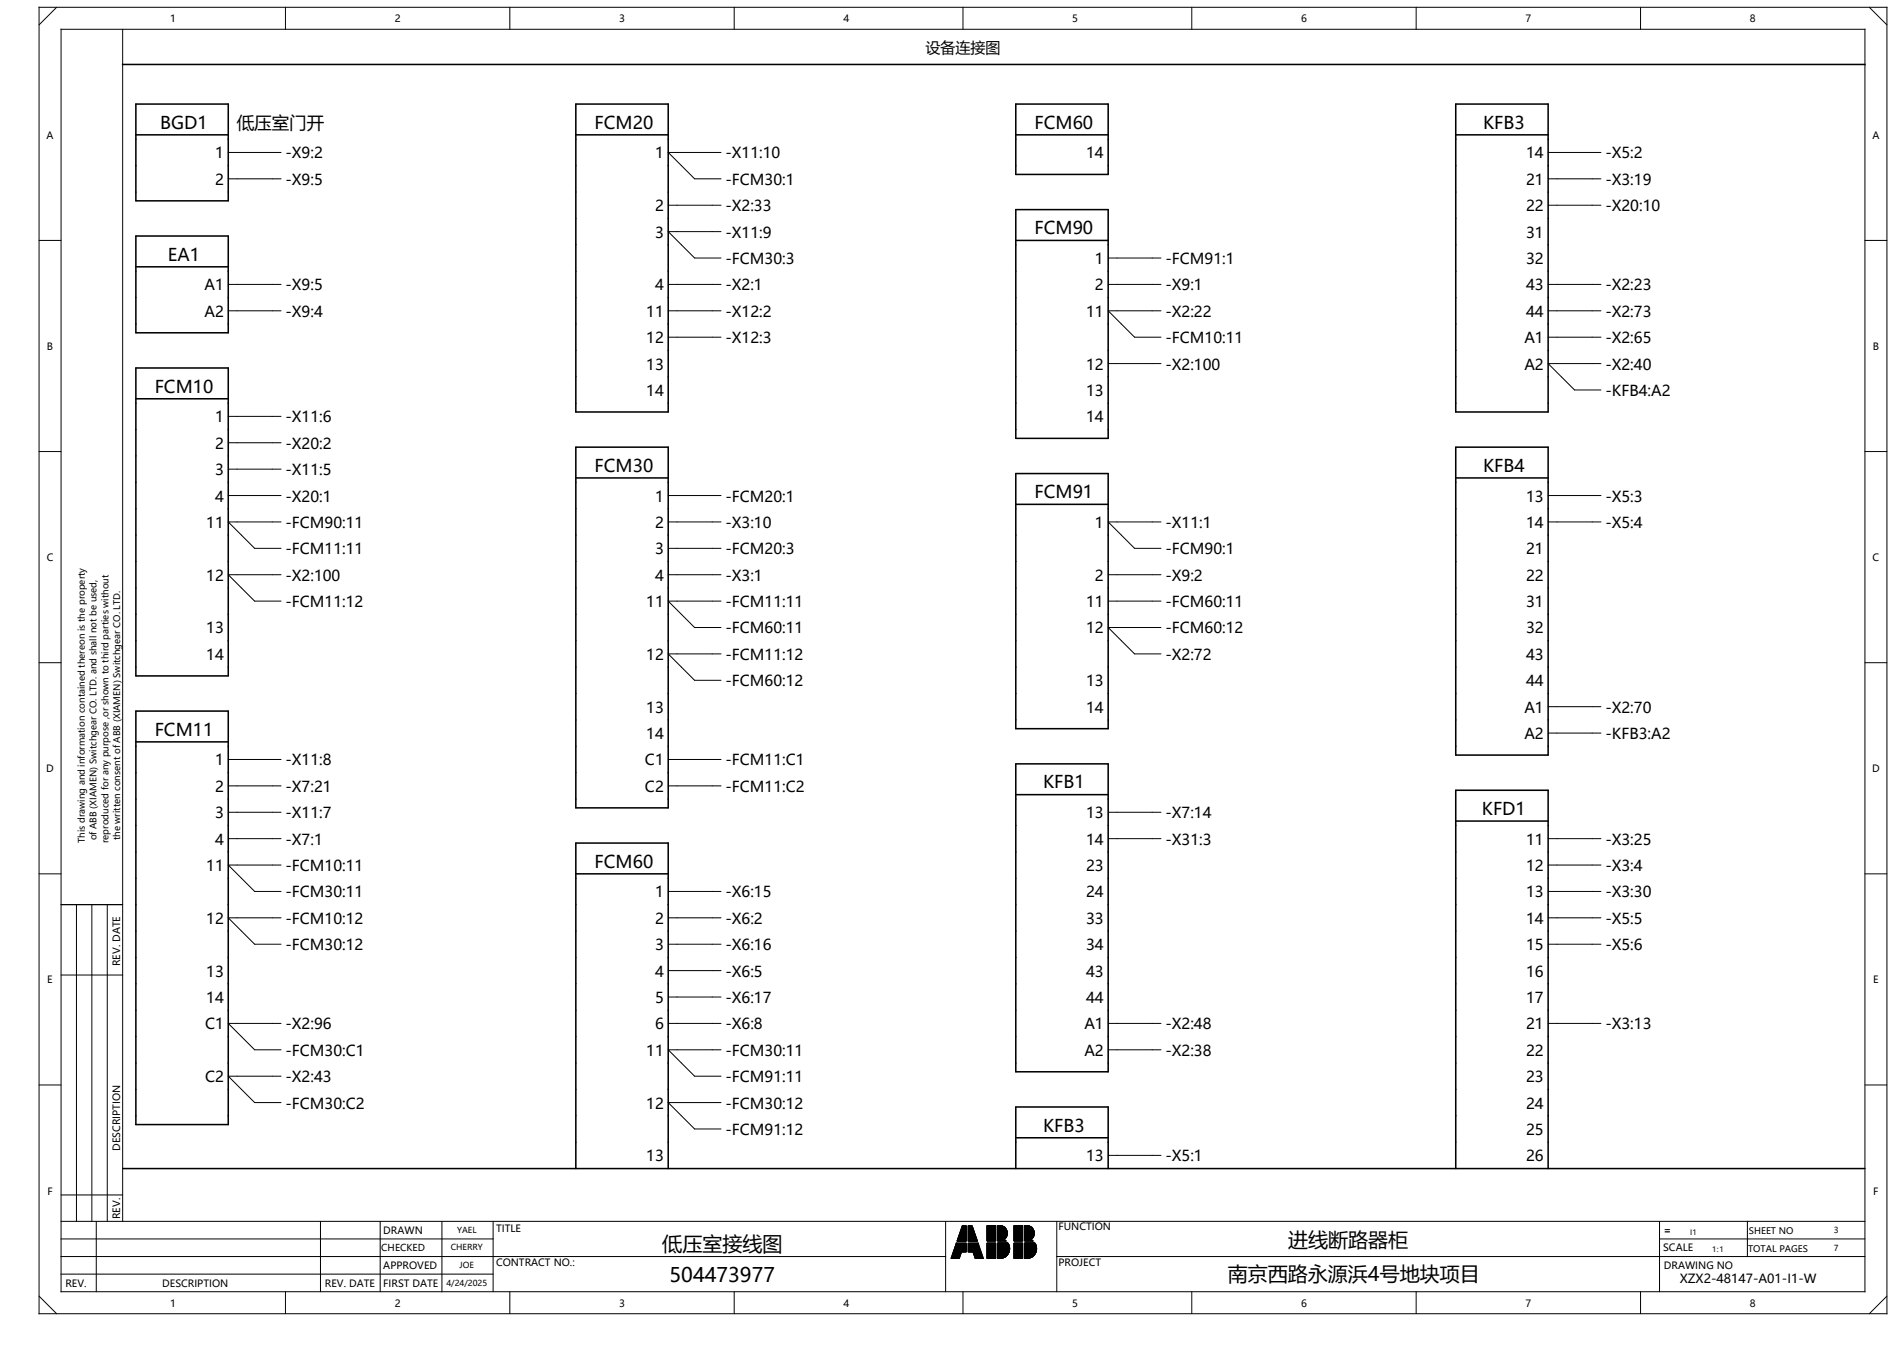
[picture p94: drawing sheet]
<svg xmlns="http://www.w3.org/2000/svg" width="297mm" height="210mm" viewBox="0 0 297 210" stroke-linecap="round" stroke-linejoin="round" font-family="sans-serif">
<defs><g id="words">
<g font-size="3.1">
<text x="103.3" y="195.2">低压室接线图</text>
<text x="201" y="194.5">进线断路器柜</text>
<text x="104.4" y="200">504473977</text>
<text x="191.5" y="199.9">南京西路永源浜4号地块项目</text>
</g>
<g font-size="2.7">
<text x="25" y="20.1">BGD1</text>
<text x="36.9" y="20.1">低压室门开</text>
<text x="92.8" y="20.1">FCM20</text>
<text x="161.4" y="20.1">FCM60</text>
<text x="231.3" y="20.1">KFB3</text>
<text x="26.2" y="40.7">EA1</text>
<text x="161.4" y="36.5">FCM90</text>
<text x="24.1" y="61.2">FCM10</text>
<text x="92.8" y="73.6">FCM30</text>
<text x="161.4" y="77.7">FCM91</text>
<text x="231.3" y="73.6">KFB4</text>
<text x="24.1" y="114.8">FCM11</text>
<text x="162.7" y="123">KFB1</text>
<text x="231.2" y="127.1">KFD1</text>
<text x="92.8" y="135.4">FCM60</text>
<text x="162.7" y="176.5">KFB3</text>
</g>
<g font-size="2.3">
<text x="144.4" y="8.2">设备连接图</text>
<text x="33.5" y="24.7">1</text>
<text x="33.5" y="28.8">2</text>
<text x="44.5" y="24.7">-X9:2</text>
<text x="44.5" y="28.8">-X9:5</text>
<text x="102.2" y="24.7">1</text>
<text x="113.2" y="24.7">-X11:10</text>
<text x="113.2" y="28.8">-FCM30:1</text>
<text x="169.4" y="24.7">14</text>
<text x="238.1" y="24.7">14</text>
<text x="238.1" y="28.8">21</text>
<text x="250.4" y="24.7">-X5:2</text>
<text x="250.4" y="28.8">-X3:19</text>
<text x="102.2" y="33">2</text>
<text x="113.2" y="33">-X2:33</text>
<text x="238.1" y="33">22</text>
<text x="250.4" y="33">-X20:10</text>
<text x="102.2" y="37.1">3</text>
<text x="113.2" y="37.1">-X11:9</text>
<text x="113.2" y="41.2">-FCM30:3</text>
<text x="170.8" y="41.2">1</text>
<text x="181.8" y="41.2">-FCM91:1</text>
<text x="238.1" y="37.1">31</text>
<text x="238.1" y="41.2">32</text>
<text x="31.9" y="45.3">A1</text>
<text x="44.5" y="45.3">-X9:5</text>
<text x="102.2" y="45.3">4</text>
<text x="113.2" y="45.3">-X2:1</text>
<text x="170.8" y="45.3">2</text>
<text x="181.8" y="45.3">-X9:1</text>
<text x="238.1" y="45.3">43</text>
<text x="250.4" y="45.3">-X2:23</text>
<text x="31.9" y="49.4">A2</text>
<text x="44.5" y="49.4">-X9:4</text>
<text x="100.8" y="49.4">11</text>
<text x="100.8" y="53.5">12</text>
<text x="113.2" y="49.4">-X12:2</text>
<text x="113.2" y="53.5">-X12:3</text>
<text x="169.4" y="49.4">11</text>
<text x="181.8" y="49.4">-X2:22</text>
<text x="181.8" y="53.5">-FCM10:11</text>
<text x="237.8" y="53.5">A1</text>
<text x="238.1" y="49.4">44</text>
<text x="250.4" y="49.4">-X2:73</text>
<text x="250.4" y="53.5">-X2:65</text>
<text x="100.8" y="57.7">13</text>
<text x="169.4" y="57.7">12</text>
<text x="181.8" y="57.7">-X2:100</text>
<text x="237.8" y="57.7">A2</text>
<text x="250.4" y="57.7">-X2:40</text>
<text x="33.5" y="65.9">1</text>
<text x="44.5" y="65.9">-X11:6</text>
<text x="100.8" y="61.8">14</text>
<text x="169.4" y="61.8">13</text>
<text x="169.4" y="65.9">14</text>
<text x="250.4" y="61.8">-KFB4:A2</text>
<text x="33.5" y="70">2</text>
<text x="44.5" y="70">-X20:2</text>
<text x="33.5" y="74.1">3</text>
<text x="44.5" y="74.1">-X11:5</text>
<text x="32.2" y="82.4">11</text>
<text x="33.5" y="78.2">4</text>
<text x="44.5" y="78.2">-X20:1</text>
<text x="44.5" y="82.4">-FCM90:11</text>
<text x="102.2" y="78.2">1</text>
<text x="102.2" y="82.4">2</text>
<text x="113.2" y="78.2">-FCM20:1</text>
<text x="113.2" y="82.4">-X3:10</text>
<text x="170.8" y="82.4">1</text>
<text x="181.8" y="82.4">-X11:1</text>
<text x="238.1" y="78.2">13</text>
<text x="238.1" y="82.4">14</text>
<text x="250.4" y="78.2">-X5:3</text>
<text x="250.4" y="82.4">-X5:4</text>
<text x="44.5" y="86.5">-FCM11:11</text>
<text x="102.2" y="86.5">3</text>
<text x="113.2" y="86.5">-FCM20:3</text>
<text x="181.8" y="86.5">-FCM90:1</text>
<text x="238.1" y="86.5">21</text>
<text x="32.2" y="90.6">12</text>
<text x="44.5" y="90.6">-X2:100</text>
<text x="44.5" y="94.7">-FCM11:12</text>
<text x="100.8" y="94.7">11</text>
<text x="102.2" y="90.6">4</text>
<text x="113.2" y="90.6">-X3:1</text>
<text x="113.2" y="94.7">-FCM11:11</text>
<text x="169.4" y="94.7">11</text>
<text x="170.8" y="90.6">2</text>
<text x="181.8" y="90.6">-X9:2</text>
<text x="181.8" y="94.7">-FCM60:11</text>
<text x="238.1" y="90.6">22</text>
<text x="238.1" y="94.7">31</text>
<text x="32.2" y="98.8">13</text>
<text x="113.2" y="98.8">-FCM60:11</text>
<text x="169.4" y="98.8">12</text>
<text x="181.8" y="98.8">-FCM60:12</text>
<text x="238.1" y="98.8">32</text>
<text x="32.2" y="103">14</text>
<text x="100.8" y="103">12</text>
<text x="113.2" y="103">-FCM11:12</text>
<text x="113.2" y="107.1">-FCM60:12</text>
<text x="169.4" y="107.1">13</text>
<text x="181.8" y="103">-X2:72</text>
<text x="238.1" y="103">43</text>
<text x="238.1" y="107.1">44</text>
<text x="100.8" y="111.2">13</text>
<text x="169.4" y="111.2">14</text>
<text x="237.8" y="111.2">A1</text>
<text x="250.4" y="111.2">-X2:70</text>
<text x="33.5" y="119.4">1</text>
<text x="44.5" y="119.4">-X11:8</text>
<text x="100.6" y="119.4">C1</text>
<text x="100.8" y="115.3">14</text>
<text x="113.2" y="119.4">-FCM11:C1</text>
<text x="237.8" y="115.3">A2</text>
<text x="250.4" y="115.3">-KFB3:A2</text>
<text x="33.5" y="123.5">2</text>
<text x="44.5" y="123.5">-X7:21</text>
<text x="100.6" y="123.5">C2</text>
<text x="113.2" y="123.5">-FCM11:C2</text>
<text x="33.5" y="127.7">3</text>
<text x="33.5" y="131.8">4</text>
<text x="44.5" y="127.7">-X11:7</text>
<text x="44.5" y="131.8">-X7:1</text>
<text x="169.4" y="127.7">13</text>
<text x="169.4" y="131.8">14</text>
<text x="181.8" y="127.7">-X7:14</text>
<text x="181.8" y="131.8">-X31:3</text>
<text x="238.1" y="131.8">11</text>
<text x="250.4" y="131.8">-X3:25</text>
<text x="32.2" y="135.9">11</text>
<text x="44.5" y="135.9">-FCM10:11</text>
<text x="169.4" y="135.9">23</text>
<text x="238.1" y="135.9">12</text>
<text x="250.4" y="135.9">-X3:4</text>
<text x="44.5" y="140">-FCM30:11</text>
<text x="102.2" y="140">1</text>
<text x="113.2" y="140">-X6:15</text>
<text x="169.4" y="140">24</text>
<text x="238.1" y="140">13</text>
<text x="250.4" y="140">-X3:30</text>
<text x="32.2" y="144.1">12</text>
<text x="44.5" y="144.1">-FCM10:12</text>
<text x="44.5" y="148.2">-FCM30:12</text>
<text x="102.2" y="144.1">2</text>
<text x="102.2" y="148.2">3</text>
<text x="113.2" y="144.1">-X6:2</text>
<text x="113.2" y="148.2">-X6:16</text>
<text x="169.4" y="144.1">33</text>
<text x="169.4" y="148.2">34</text>
<text x="238.1" y="144.1">14</text>
<text x="238.1" y="148.2">15</text>
<text x="250.4" y="144.1">-X5:5</text>
<text x="250.4" y="148.2">-X5:6</text>
<text x="32.2" y="152.4">13</text>
<text x="102.2" y="152.4">4</text>
<text x="113.2" y="152.4">-X6:5</text>
<text x="169.4" y="152.4">43</text>
<text x="238.1" y="152.4">16</text>
<text x="32" y="160.6">C1</text>
<text x="32.2" y="156.5">14</text>
<text x="44.5" y="160.6">-X2:96</text>
<text x="102.2" y="156.5">5</text>
<text x="102.2" y="160.6">6</text>
<text x="113.2" y="156.5">-X6:17</text>
<text x="113.2" y="160.6">-X6:8</text>
<text x="169.2" y="160.6">A1</text>
<text x="169.4" y="156.5">44</text>
<text x="181.8" y="160.6">-X2:48</text>
<text x="238.1" y="156.5">17</text>
<text x="238.1" y="160.6">21</text>
<text x="250.4" y="160.6">-X3:13</text>
<text x="44.5" y="164.7">-FCM30:C1</text>
<text x="100.8" y="164.7">11</text>
<text x="113.2" y="164.7">-FCM30:11</text>
<text x="169.2" y="164.7">A2</text>
<text x="181.8" y="164.7">-X2:38</text>
<text x="238.1" y="164.7">22</text>
<text x="32" y="168.8">C2</text>
<text x="44.5" y="168.8">-X2:43</text>
<text x="44.5" y="173">-FCM30:C2</text>
<text x="100.8" y="173">12</text>
<text x="113.2" y="168.8">-FCM91:11</text>
<text x="113.2" y="173">-FCM30:12</text>
<text x="238.1" y="168.8">23</text>
<text x="238.1" y="173">24</text>
<text x="113.2" y="177.1">-FCM91:12</text>
<text x="238.1" y="177.1">25</text>
<text x="100.8" y="181.2">13</text>
<text x="169.4" y="181.2">13</text>
<text x="181.8" y="181.2">-X5:1</text>
<text x="238.1" y="181.2">26</text>
</g>
<text font-size="2" x="262" y="200.2">XZX2-48147-A01-I1-W</text>
<g font-size="1.6">
<text x="26.6" y="3.5">1</text>
<text x="61.6" y="3.5">2</text>
<text x="96.6" y="3.5">3</text>
<text x="131.6" y="3.5">4</text>
<text x="167.3" y="3.5">5</text>
<text x="202.9" y="3.5">6</text>
<text x="237.9" y="3.5">7</text>
<text x="272.9" y="3.5">8</text>
<text x="7.3" y="21.7">A</text>
<text x="292.1" y="21.7">A</text>
<text x="7.3" y="54.6">B</text>
<text x="292.1" y="54.6">B</text>
<text x="7.3" y="87.5">C</text>
<text x="292.1" y="87.5">C</text>
<text x="7.2" y="120.5">D</text>
<text x="292" y="120.5">D</text>
<text x="7.4" y="153.4">E</text>
<text x="18.7" y="150.7" transform="rotate(-90 18.7 150.7)">REV. DATE</text>
<text x="292.2" y="153.4">E</text>
<text x="18.7" y="179.6" transform="rotate(-90 18.7 179.6)">DESCRIPTION</text>
<text x="7.4" y="186.4">F</text>
<text x="18.7" y="190.2" transform="rotate(-90 18.7 190.2)">REV.</text>
<text x="165.1" y="192">FUNCTION</text>
<text x="292.2" y="186.4">F</text>
<text x="59.8" y="192.5">DRAWN</text>
<text x="59.8" y="198">APPROVED</text>
<text x="77.4" y="192.2">TITLE</text>
<text x="77.4" y="197.5">CONTRACT NO.:</text>
<text x="165.1" y="197.5">PROJECT</text>
<text x="259.4" y="195.1">SCALE</text>
<text x="259.6" y="192.5">=</text>
<text x="10.2" y="200.8">REV.</text>
<text x="25.3" y="200.8">DESCRIPTION</text>
<text x="26.6" y="203.9">1</text>
<text x="50.7" y="200.8">REV. DATE</text>
<text x="59.8" y="200.7">FIRST DATE</text>
<text x="61.6" y="203.9">2</text>
<text x="96.6" y="203.9">3</text>
<text x="131.6" y="203.9">4</text>
<text x="167.3" y="203.9">5</text>
<text x="202.9" y="203.9">6</text>
<text x="237.9" y="203.9">7</text>
<text x="259.6" y="198">DRAWING NO</text>
<text x="272.9" y="203.9">8</text>
</g>
<text font-size="1.5" x="59.5" y="195.2">CHECKED</text>
<g font-size="1.4">
<text x="13.2" y="131.5" transform="rotate(-90 13.2 131.5)">This drawing and information contained thereon is the property</text>
<text x="15.1" y="131.1" transform="rotate(-90 15.1 131.1)">of ABB (XIAMEN) Switchgear CO. LTD. and shall not be used,</text>
<text x="16.9" y="131.5" transform="rotate(-90 16.9 131.5)">reproduced for any purpose ,or shown to third parties without</text>
<text x="18.8" y="131.1" transform="rotate(-90 18.8 131.1)">the written consent of ABB (XIAMEN) Switchgear CO. LTD.</text>
<text x="272.7" y="195.3">TOTAL PAGES</text>
<text x="272.8" y="192.5">SHEET NO</text>
</g>
<g font-size="1.3">
<text x="70.3" y="195.1">CHERRY</text>
<text x="71.3" y="192.3">YAEL</text>
<text x="71.7" y="197.8">JOE</text>
<text x="286" y="192.4">3</text>
<text x="286" y="195.2">7</text>
<text x="69.6" y="200.6">4/24/2025</text>
</g>
<g font-size="1.2">
<text x="263.7" y="192.6">I1</text>
<text x="267.1" y="195.4">1:1</text>
</g>
</g></defs>
<g fill="none" stroke="#000" stroke-width=".16">
<path d="M6.1 1.1h288.2v203.9h-288.2zM8.8 1.1l-2.7 2.8M9.5 4.6h281.4v196.9h-281.4zM19.1 4.6v186M44.5 1.1v3.5M79.5 1.1v3.5M114.5 1.1v3.5M150.2 1.1v3.5M185.9 1.1v3.5M220.9 1.1v3.5M255.9 1.1v3.5M291.6 1.1l2.7 2.8"/>
<path d="M6.1 37.5h3.4M35.6 23.8h8.2M35.6 27.9h8.2M104.2 32h8.3M112.5 23.8h-8.3l4.2 4.1h4.1M112.5 36.1h-8.3l4.2 4.2h4.1M241.5 23.8h8.2M241.5 27.9h8.2M241.5 32h8.2M290.9 37.5h3.4M35.6 44.4h8.2M35.6 48.5h8.2"/>
<path d="M104.2 44.4h8.3M104.2 48.5h8.3M104.2 52.6h8.3M172.9 44.4h8.2M172.9 40.3h8.2M172.9 56.7h8.2M181.1 48.5h-8.2l4.1 4.1h4.1M241.5 44.4h8.2M241.5 48.5h8.2M241.5 52.6h8.2M249.7 56.7h-8.2l4.1 4.1h4.1M6.1 70.5h3.4"/>
<path d="M35.6 65h8.2M35.6 69.1h8.2M35.6 73.2h8.2M35.6 77.3h8.2M104.2 77.3h8.3M241.5 77.3h8.2M290.9 70.5h3.4M43.8 81.4h-8.2l4.1 4.2h4.1M43.8 89.7h-8.2l4.1 4.1h4.1M104.2 81.4h8.3M104.2 85.6h8.3M104.2 89.7h8.3"/>
<path d="M112.5 93.8h-8.3l4.2 4.1h4.1M172.9 89.7h8.2M172.9 93.8h8.2M181.1 81.4h-8.2l4.1 4.2h4.1M181.1 97.9h-8.2l4.1 4.1h4.1M241.5 81.4h8.2M6.1 103.4h3.4M35.6 118.5h8.2M104.2 118.5h8.3M112.5 102h-8.3l4.2 4.1h4.1M241.5 110.3h8.2M241.5 114.4h8.2"/>
<path d="M290.9 103.4h3.4M6.1 136.3h3.4M35.6 122.6h8.2M35.6 126.7h8.2M35.6 130.8h8.2M43.8 135h-8.2l4.1 4.1h4.1M104.2 122.6h8.3M104.2 139.1h8.3M172.9 126.7h8.2M172.9 130.8h8.2M241.5 130.8h8.2M241.5 135h8.2"/>
<path d="M241.5 139.1h8.2M290.9 136.3h3.4M9.5 141.1h9.6M9.5 152.1h9.6M11.9 141.1v49.5M14.3 141.1v49.5M16.7 141.1v49.5M43.8 143.2h-8.2l4.1 4.1h4.1M43.8 159.7h-8.2l4.1 4.1h4.1M104.2 143.2h8.3M104.2 147.3h8.3M104.2 159.7h8.3"/>
<path d="M104.2 151.4h8.3M104.2 155.6h8.3M172.9 159.7h8.2M241.5 143.2h8.2M241.5 147.3h8.2M241.5 159.7h8.2M6.1 169.3h3.4M43.8 167.9h-8.2l4.1 4.1h4.1M112.5 163.8h-8.3l4.2 4.1h4.1M112.5 172h-8.3l4.2 4.1h4.1M172.9 163.8h8.2M290.9 169.3h3.4"/>
<path d="M9.5 198.8h67.4M9.5 196h138M9.5 193.3h67.4M9.5 190.6h281.4M9.5 186.4h9.6M15 190.6v10.9M50 190.6v10.9M59.3 190.6v10.9M68.9 190.6v11M76.9 190.6v10.9M147.5 190.6v10.9M149.2 194l-.8 2.3h1.2l.4-1"/>
<path d="M149.2 194h1.5v1.3h-.7M149.2 194l.8 1.3M150.1 191.2h.6v2.4h-1.4zM151 191.2h.6l.9 2.4h-1.5zM152.6 194l.8 2.3h-1.3l-.3-1M152.6 194h-1.6v1.3h.8M152.6 194l-.8 1.3M154 191.2h1.3v2.4h-1.3zM154 193.9h1.3v2.4h-1.3zM155.6 194h1.6M155.6 191.2h.6M155.6 192.6h1.5"/>
<path d="M155.6 191.7h1.3M155.6 191.8h1.4M155.6 191.9h1.4M155.6 192h1.5M155.6 192.1h1.5M155.6 192.2h1.5M155.6 192.3h1.5M155.6 192.7h1.5M155.6 192.8h1.5M155.6 192.8h1.4M155.6 192.9h1.4M155.6 193h1.4"/>
<path d="M155.6 193.1h1.3M155.6 191.6h1.2M155.6 191.4h.9M155.6 191.4h1M155.6 191.5h1.1M155.6 191.3h.8M155.6 193.2h1.2M155.6 195.2h1.8M155.6 194.3h1.8M155.6 194.4h1.8M155.6 194.1h1.7M155.6 194.2h1.7"/>
<path d="M155.6 194.2h1.8M155.6 193.5h1.2M155.6 194h1.7M155.6 194.5h1.8M155.6 194.5h1.9M155.6 194.6h1.9M155.6 194.7h1.9M155.6 194.8h1.9M155.6 194.9h1.9M155.6 195h1.9M155.6 195.1h1.9M155.6 195.5h1.7"/>
<path d="M155.6 195.6h1.7M155.6 195.6h1.6M155.6 195.7h1.6M155.6 195.8h1.5M155.6 195.9h1.5M155.6 195.9h1.4M155.6 196h1.3M155.6 196.1h1.2M155.6 195.3h1.8M155.6 195.4h1.8M155.6 193.3h1.2M155.6 193.3h1.1"/>
<path d="M155.6 193.4h1M155.6 193.5h1.1M155.6 196.1h1.1M155.6 196.2h1M155.6 196.3h.8M155.6 192.4h1.5M155.6 192.5h1.5M155.9 191.2a1.2 1.2 0 0 1 1.2 .9 1.2 1.2 0 0 1-.5 1.3M155.9 191.2h.1M155.9 191.2h-.3v2.4h1.3M155.9 191.2h.3M156.2 191.2l.2 .1"/>
<path d="M156.4 191.3l.1 .1M156.4 196.3h-.5M156.5 191.4h.1M156.6 193.4l.1 .1M156.6 196.2l-.2 .1M156.6 193.4l.3 .2M156.6 191.4l.1 .1M156.7 193.3l-.1 .1M156.7 193.5h.1M156.7 196.1l-.1 .1M156.7 191.5l.1 .1M156.8 193.3h-.1"/>
<path d="M156.8 191.6l.1 .1M156.8 193.5l.1 .1M156.8 196.1h-.1M156.8 193.2v.1M156.9 191.7h.1M156.9 193.1l-.1 .1M156.9 191.7l.1 .1M156.9 196l-.1 .1M156.9 193.1h.1M157 191.8v.1M157 193l-.1 .1M157 191.9h.1"/>
<path d="M157 195.9l-.1 .1M157 192.9v.1M157 191.9l.1 .1M157 192.8v.1M157.1 192v.1M157.1 192.8h-.1M157.1 195.9h-.1M157.1 192.1h.1M157.1 192.7v.1M157.1 192.1v.1M157.1 192.6v.1M157.1 192.2v.1"/>
<path d="M157.1 192.6h.1M157.1 192.3v.1M157.1 192.5v.1M157.1 192.4h.1M157.1 192.4v.1M157.1 195.8v.1M157.2 195.7l-.1 .1M157.2 193.9a1.54 1.54 0 0 1-1.3 2.4M157.2 193.9h-1.6v2.4h.3M157.2 193.9v.1M157.2 194h.1M157.2 195.6v.1"/>
<path d="M157.3 194v.1M157.3 195.6h-.1M157.3 194.1v.1M157.3 195.5v.1M157.3 194.2h.1M157.4 195.4l-.1 .1M157.4 194.2v.1M157.4 195.4h.1M157.4 194.3v.1M157.4 195.3v.1M157.4 194.4v.1M157.4 195.2v.1"/>
<path d="M157.4 194.5h.1M157.4 195.2h.1M157.5 194.5v.1M157.5 195.1l-.1 .1M157.5 194.6v.1M157.5 195v.1M157.5 194.7h.1M157.5 194.9v.1M157.5 194.7v.1M157.5 194.9h.1M157.5 194.8v.1M158.2 191.2h1.3v2.4h-1.3z"/>
<path d="M158.2 193.9h1.3v2.4h-1.3zM159.8 194h1.6M159.8 191.2h.6M159.8 192.6h1.5M159.8 191.7h1.3M159.8 191.8h1.4M159.8 191.9h1.4M159.8 192h1.5M159.8 192.1h1.5M159.8 192.2h1.5M159.8 192.3h1.5M159.8 192.7h1.5"/>
<path d="M159.8 192.8h1.5M159.8 192.8h1.4M159.8 192.9h1.4M159.8 193h1.4M159.8 193.1h1.3M159.8 191.6h1.2M159.8 191.4h.9M159.8 191.4h1M159.8 191.5h1.1M159.8 191.3h.8M159.8 193.2h1.2M159.8 195.2h1.9"/>
<path d="M159.8 195.2h1.8M159.8 194.3h1.8M159.8 194.4h1.8M159.8 194.1h1.7M159.8 194.2h1.8M159.8 193.5h1.2M159.8 194h1.7M159.8 194.5h1.9M159.8 194.6h1.9M159.8 194.7h1.9M159.8 194.8h1.9M159.8 194.9h1.9"/>
<path d="M159.8 195h1.9M159.8 195.1h1.9M159.8 195.5h1.7M159.8 195.6h1.7M159.8 195.6h1.6M159.8 195.7h1.6M159.8 195.8h1.5M159.8 195.9h1.5M159.8 195.9h1.4M159.8 196h1.3M159.8 196.1h1.2M159.8 195.3h1.8"/>
<path d="M159.8 195.4h1.8M159.8 193.3h1.2M159.8 193.3h1.1M159.8 193.4h1M159.8 193.5h1.1M159.8 196.1h1.1M159.8 196.2h1M159.8 196.3h.8M159.8 192.4h1.5M159.8 192.5h1.5M160.1 191.2a1.2 1.2 0 0 1 1.2 .9 1.2 1.2 0 0 1-.5 1.3M160.1 191.2h.1"/>
<path d="M160.1 191.2h-.3v2.4h1.3M160.1 191.2h.3M160.4 191.2l.2 .1M160.6 191.3l.1 .1M160.6 196.3h-.4M160.7 191.4h.1M160.8 193.4l.1 .1M160.8 196.2l-.2 .1M160.8 193.4l.3 .2M160.8 191.4l.1 .1M160.9 193.3l-.1 .1M160.9 193.5h.1"/>
<path d="M160.9 196.1l-.1 .1M160.9 191.5l.1 .1M161 193.3h-.1M161 191.6l.1 .1M161 193.5l.1 .1M161 196.1h-.1M161 193.2v.1M161.1 191.7h.1M161.1 193.1l-.1 .1M161.1 191.7l.1 .1M161.1 196l-.1 .1M161.1 193.1h.1"/>
<path d="M161.2 191.8v.1M161.2 193l-.1 .1M161.2 191.9h.1M161.2 195.9l-.1 .1M161.2 192.9v.1M161.2 191.9l.1 .1M161.2 192.8v.1M161.3 192v.1M161.3 192.8h-.1M161.3 195.9h-.1M161.3 192.1h.1M161.3 192.7v.1"/>
<path d="M161.3 192.1v.1M161.3 192.6v.1M161.3 192.2v.1M161.3 192.6h.1M161.3 192.3v.1M161.3 192.5v.1M161.3 192.4h.1M161.3 192.4v.1M161.3 195.8v.1M161.4 195.7l-.1 .1M161.4 193.9a1.54 1.54 0 0 1-1.2 2.4M161.4 193.9h-1.6v2.4h.4"/>
<path d="M161.4 193.9v.1M161.4 194h.1M161.4 195.6v.1M161.5 194v.1M161.5 195.6h-.1M161.5 194.1l.1 .1M161.5 195.5v.1M161.6 194.2h.1M161.6 195.4l-.1 .1M161.6 194.2v.1M161.6 195.4h.1M161.6 194.3v.1"/>
<path d="M161.6 195.3v.1M161.6 194.4l.1 .1M161.6 195.2v.1M161.7 194.5h.1M161.7 195.2h-.1M161.7 194.5v.1M161.7 195.1v.1M161.7 194.6v.1M161.7 195v.1M161.7 194.9v.1M161.7 194.7h.1M161.7 194.9h.1"/>
<path d="M161.7 194.7v.1M161.7 194.8v.1M164.8 196h126.1M164.8 190.6v10.9M172.9 180.3h8.2M258.9 193.3h32M258.9 190.6v10.9M272.6 190.6v5.4M6.1 202.2l2.7 2.8M44.5 201.5v3.5M79.5 201.5v3.5M114.5 201.5v3.5"/>
<path d="M150.2 201.5v3.5M185.9 201.5v3.5M220.9 201.5v3.5M255.9 201.5v3.5M294.3 202.2l-2.7 2.8"/>
</g>
<g fill="#000" stroke="#000" stroke-width=".16">
<path d="M149.2 194h1.5v1.3h-.7zM149.2 194l.8 1.3-.4 1h-1.2zM150.1 191.2h.6v2.4h-1.4zM151 191.2h.6l.9 2.4h-1.5zM151 194h1.6l-.8 1.3h-.8zM152.6 194l.8 2.3h-1.3l-.3-1zM154 191.2h1.3v2.4h-1.3zM154 193.9h1.3v2.4h-1.3zM155.6 192.6h1.5zM155.6 191.7l1.4 .1zM155.6 191.8l1.4 .1zM155.6 191.9h1.4z"/>
<path d="M155.6 191.9l1.5 .1zM155.6 192l1.5 .1zM155.6 192.1h1.5zM155.6 192.1l1.5 .1zM155.6 192.2l1.5 .1zM155.6 191.7h1.3zM155.6 192.7h1.5zM155.6 192.8h1.5zM155.6 192.8h1.4zM155.6 192.9h1.4zM155.6 193h1.4zM155.6 191.6l1.3 .1z"/>
<path d="M155.6 191.4h1zM155.6 191.4l1.1 .1zM155.6 191.5l1.2 .1zM155.6 191.2h.6zM155.6 191.2l.8 .1zM155.6 191.3l.9 .1zM155.6 193.1h1.3zM155.6 195.2h1.8zM155.6 194.3l1.8 .1zM155.6 194.1l1.7 .1zM155.6 194.2h1.8zM155.6 194.2l1.8 .1z"/>
<path d="M155.6 193.5l1.3 .1h-1.3zM155.6 193.9l1.6 .1zM155.6 194h1.7zM155.6 194l1.7 .1zM155.6 194.4l1.8 .1zM155.6 194.5h1.9zM155.6 194.5l1.9 .1zM155.6 194.6l1.9 .1zM155.6 194.7h1.9zM155.6 194.7l1.9 .1zM155.6 194.8h1.9zM155.6 194.9h1.9z"/>
<path d="M155.6 195h1.9zM155.6 195.1h1.9zM155.6 195.5h1.7zM155.6 195.6h1.7zM155.6 195.6h1.6zM155.6 195.7h1.6zM155.6 195.8h1.5zM155.6 195.9h1.5zM155.6 195.9h1.4zM155.6 196h1.3zM155.6 195.3h1.8zM155.6 195.4h1.8z"/>
<path d="M155.6 193.2h1.2zM155.6 193.3h1.2zM155.6 193.3h1.1zM155.6 193.4l1.1 .1zM155.6 193.5h1.2zM155.6 196.1h1.2zM155.6 196.1h1.1zM155.6 196.2h1zM155.6 196.3h.8zM155.6 192.3l1.5 .1zM155.6 192.4h1.5zM155.6 192.5h1.5z"/>
<path d="M158.2 191.2h1.3v2.4h-1.3zM158.2 193.9h1.3v2.4h-1.3zM159.8 195.2h1.9zM159.8 194h1.7zM159.8 194.3l1.8 .1zM159.8 194.2l1.8 .1zM159.8 194.2h1.8zM159.8 194.1l1.8 .1zM159.8 194l1.7 .1zM159.8 195.1h1.9zM159.8 195h1.9zM159.8 194.9h1.9z"/>
<path d="M159.8 194.8h1.9zM159.8 194.7l1.9 .1zM159.8 194.7h1.9zM159.8 194.6l1.9 .1zM159.8 194.5l1.9 .1zM159.8 194.5h1.9zM159.8 194.4l1.9 .1zM159.8 195.6h1.7zM159.8 195.5h1.7zM159.8 195.4h1.8zM159.8 195.3h1.8zM159.8 195.2h1.8z"/>
<path d="M159.8 193.1h1.3zM159.8 193.5l1.3 .1h-1.3zM159.8 193.5h1.2zM159.8 193.4l1.1 .1zM159.8 193.3h1.1zM159.8 193.3h1.2zM159.8 193.2h1.2zM159.8 195.9h1.4zM159.8 196.3h.8zM159.8 196.2h1zM159.8 196.1h1.1zM159.8 196.1h1.2z"/>
<path d="M159.8 196h1.3zM159.8 193.9l1.6 .1zM159.8 195.9h1.5zM159.8 195.8h1.5zM159.8 195.7h1.6zM159.8 195.6h1.6zM159.8 191.9h1.4zM159.8 191.8l1.4 .1zM159.8 191.7l1.4 .1zM159.8 191.2l.8 .1zM159.8 191.2h.6zM159.8 191.6l1.3 .1z"/>
<path d="M159.8 191.5l1.2 .1zM159.8 191.4l1.1 .1zM159.8 191.4h1zM159.8 191.7h1.3zM159.8 191.3l.9 .1zM159.8 193h1.4zM159.8 192.9h1.4zM159.8 192.8h1.4zM159.8 192.6h1.5zM159.8 192.2l1.5 .1zM159.8 192.1l1.5 .1zM159.8 192.1h1.5z"/>
<path d="M159.8 192.3l1.5 .1zM159.8 192.5h1.5zM159.8 192.4h1.5zM159.8 192l1.5 .1zM159.8 192.7h1.5zM159.8 192.8h1.5zM159.8 191.9l1.5 .1z"/>
</g>
<g fill="none" stroke="#000" stroke-width=".24">
<path d="M19.1 10.1h271.8M21.2 16.2h14.4v15.1h-14.4zM89.8 16.2h14.4v48.1h-14.4zM158.5 16.2h14.4v11h-14.4zM227.1 16.2h14.4v48.1h-14.4zM21.2 36.8h14.4v15.1h-14.4zM21.2 21h14.4M89.8 21h14.4M158.5 21h14.4M158.5 32.7h14.4v35.7h-14.4zM158.5 37.5h14.4M227.1 21h14.4"/>
<path d="M21.2 57.4h14.4v48.1h-14.4zM21.2 41.6h14.4M21.2 62.2h14.4M89.8 69.8h14.4v56.2h-14.4zM89.8 74.6h14.4M158.5 73.9h14.4v39.8h-14.4zM158.5 78.7h14.4M227.1 69.8h14.4v48h-14.4zM227.1 74.6h14.4M21.2 110.9h14.4v64.6h-14.4zM21.2 115.7h14.4M158.5 119.2h14.4v48h-14.4z"/>
<path d="M89.8 136.3h14.4M158.5 124h14.4M227.1 128.1h14.4M158.5 177.5h14.4M19.1 182.3h271.8M89.8 182.3v-50.8h14.4v50.8M158.5 182.3v-9.6h14.4v9.6M227.1 182.3v-59h14.4v59"/>
</g>
<use href="#words"/>
</svg>
